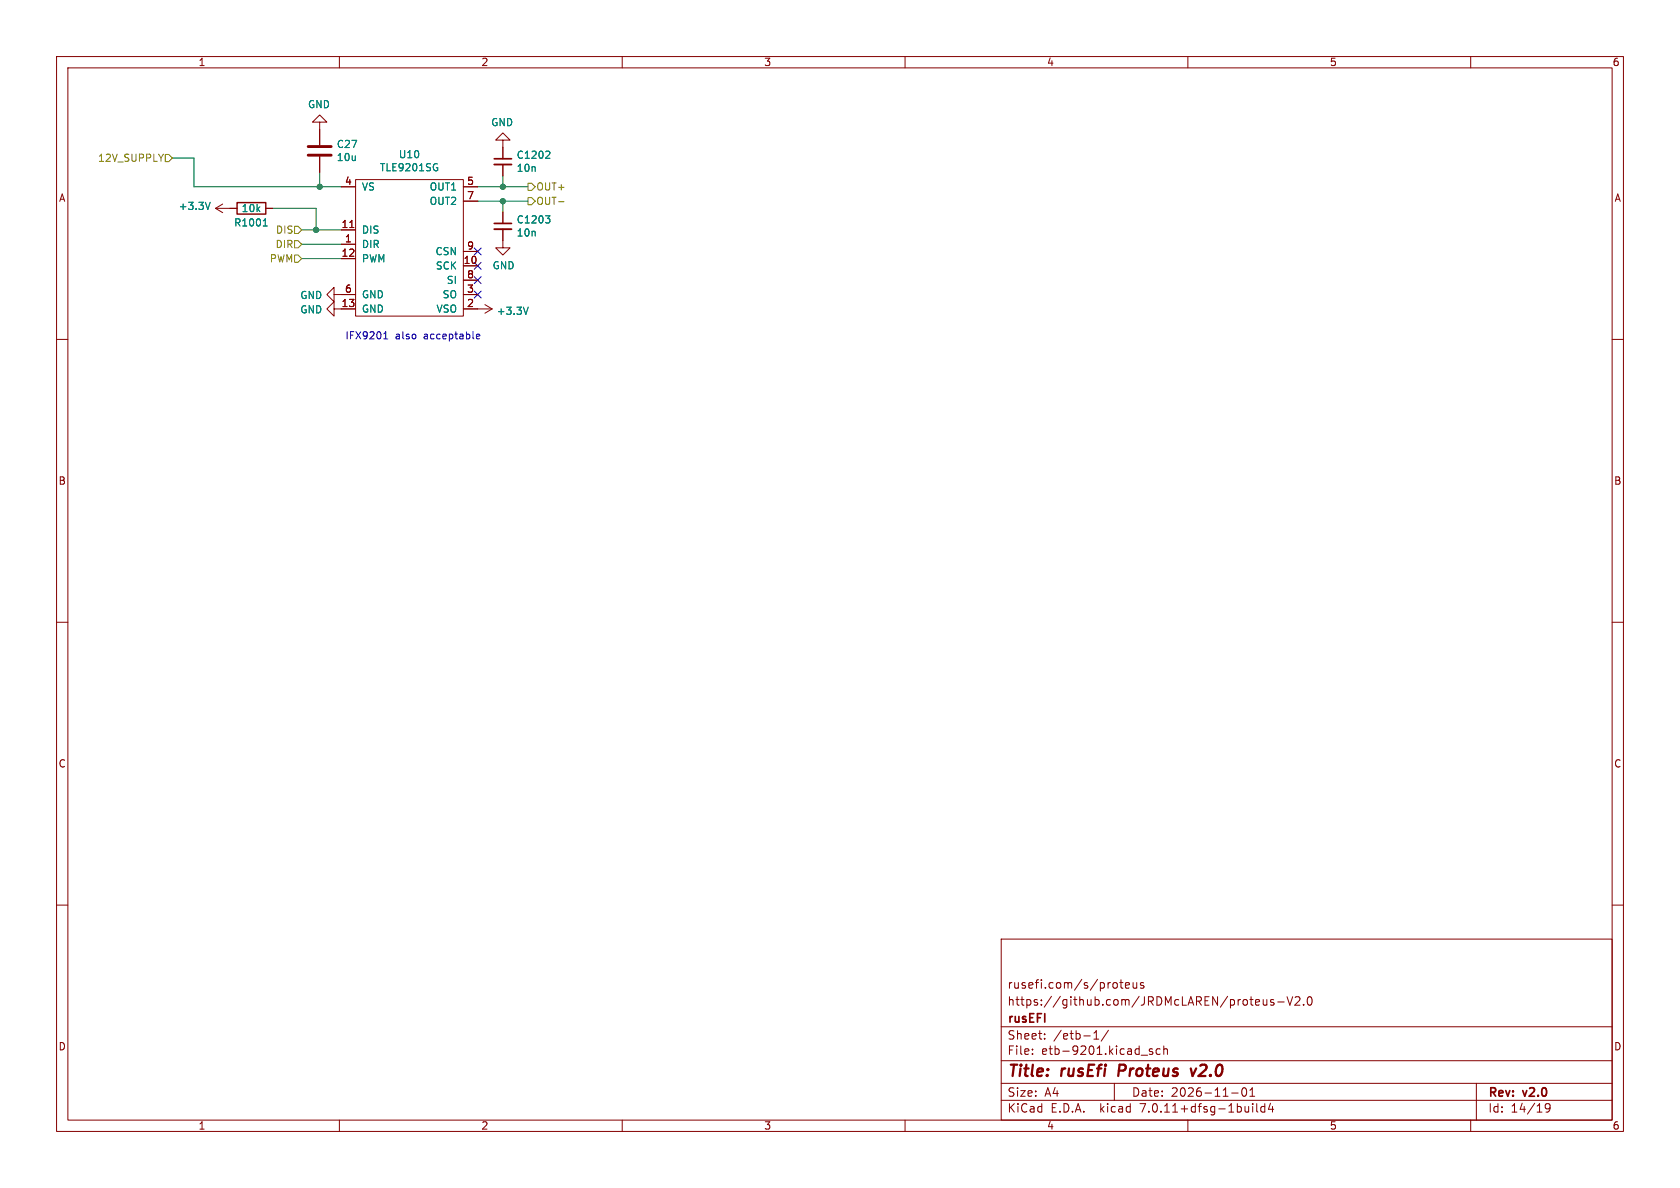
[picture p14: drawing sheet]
<svg xmlns="http://www.w3.org/2000/svg" width="297mm" height="210mm" viewBox="0 0 297 210" stroke-linecap="round" stroke-linejoin="round" font-family="sans-serif">
<defs><g id="words">
<g font-size="2.8" fill="#840000">
<text x="178" y="190.9">Title:</text>
<text x="187.7" y="190.9">rusEfi</text>
<text x="198.6" y="190.9">Proteus</text>
<text x="212.2" y="190.9">v2.0</text>
</g>
<g font-size="2.1" fill="#840000">
<text x="178" y="178">https://github.com/JRDMcLAREN/proteus-V2.0</text>
<text x="178" y="175">rusefi.com/s/proteus</text>
<text x="178" y="184">Sheet:</text>
<text x="178" y="181.2">rusEFI</text>
<text x="186.2" y="184">/etb-1/</text>
<text x="178" y="186.7">File:</text>
<text x="184.1" y="186.7">etb-9201.kicad_sch</text>
<text x="178" y="196.9">KiCad</text>
<text x="178" y="194.1">Size:</text>
<text x="184.7" y="194.1">A4</text>
<text x="185.7" y="196.9">E.D.A.</text>
<text x="194.6" y="196.9">kicad</text>
<text x="200" y="194.1">Date:</text>
<text x="201.8" y="196.9">7.0.11+dfsg-1build4</text>
<text x="207" y="194.1">2026-11-01</text>
<text x="263" y="194.3">Rev:</text>
<text x="263" y="196.9">Id:</text>
<text x="267.1" y="196.9">14/19</text>
<text x="269.4" y="194.3">v2.0</text>
</g>
<g font-size="1.8" fill="#840000">
<text x="35" y="11.9">1</text>
<text x="85" y="11.9">2</text>
<text x="135" y="11.9">3</text>
<text x="185" y="11.9">4</text>
<text x="235" y="11.9">5</text>
<text x="285" y="11.9">6</text>
<text x="10.3" y="35.9">A</text>
<text x="60.9" y="32.8">4</text>
<text x="82.5" y="32.8">5</text>
<text x="82.5" y="35.3">7</text>
<text x="285.3" y="35.9">A</text>
<text x="60.3" y="40.4">11</text>
<text x="60.3" y="45.5">12</text>
<text x="60.9" y="42.9">1</text>
<text x="81.9" y="46.7">10</text>
<text x="82.5" y="44.2">9</text>
<text x="60.9" y="51.8">6</text>
<text x="82.5" y="51.8">3</text>
<text x="82.5" y="49.3">8</text>
<text x="60.3" y="54.4">13</text>
<text x="82.5" y="54.4">2</text>
<text x="10.3" y="85.9">B</text>
<text x="285.3" y="85.9">B</text>
<text x="10.3" y="135.9">C</text>
<text x="285.3" y="135.9">C</text>
<text x="10.3" y="185.9">D</text>
<text x="285.3" y="185.9">D</text>
<text x="35" y="199.9">1</text>
<text x="85" y="199.9">2</text>
<text x="135" y="199.9">3</text>
<text x="185" y="199.9">4</text>
<text x="235" y="199.9">5</text>
<text x="285" y="199.9">6</text>
</g>
<g font-size="1.8" fill="#008484">
<text x="54.4" y="19.3">GND</text>
<text x="86.7" y="22.5">GND</text>
<text x="59.4" y="26.4">C27</text>
<text x="59.4" y="28.7">10u</text>
<text x="70.4" y="28.2">U10</text>
<text x="91.2" y="28.3">C1202</text>
<text x="63.9" y="33.9">VS</text>
<text x="67.1" y="30.5">TLE9201SG</text>
<text x="75.9" y="33.9">OUT1</text>
<text x="91.2" y="30.6">10n</text>
<text x="31.5" y="37.3">+3.3V</text>
<text x="41.3" y="40.2">R1001</text>
<text x="42.6" y="37.7">10k</text>
<text x="63.9" y="41.5">DIS</text>
<text x="75.9" y="36.4">OUT2</text>
<text x="91.2" y="39.7">C1203</text>
<text x="63.9" y="44">DIR</text>
<text x="63.9" y="46.6">PWM</text>
<text x="76.9" y="45.3">CSN</text>
<text x="76.9" y="47.9">SCK</text>
<text x="87" y="47.8">GND</text>
<text x="91.2" y="42">10n</text>
<text x="53" y="53.1">GND</text>
<text x="63.9" y="52.9">GND</text>
<text x="78.2" y="52.9">SO</text>
<text x="78.9" y="50.4">SI</text>
<text x="53" y="55.6">GND</text>
<text x="63.9" y="55.5">GND</text>
<text x="77.1" y="55.5">VSO</text>
<text x="87.7" y="55.9">+3.3V</text>
</g>
<g font-size="1.8" fill="#848400">
<text x="17.2" y="28.8">12V_SUPPLY</text>
<text x="94.7" y="33.9">OUT+</text>
<text x="48.7" y="41.5">DIS</text>
<text x="94.7" y="36.4">OUT-</text>
<text x="47.6" y="46.6">PWM</text>
<text x="48.6" y="44">DIR</text>
</g>
<g font-size="1.8" fill="#0000c2">
<text x="61" y="60.1">IFX9201</text>
<text x="69.9" y="60.1">also</text>
<text x="75" y="60.1">acceptable</text>
</g>
</g></defs>
<g fill="none" stroke="#840000" stroke-width=".18">
<path d="M10 10h277v190h-277zM12 12h273v186h-273zM60 10v2M110 10v2M160 10v2M210 10v2M260 10v2M38.1 36.8l1.3 .8M38.1 36.8h3.8M39.4 36.1l-1.3 .7M47 36.8h1.3M56.5 21.6h1.3l-1.3-1.3-1.3 1.3h1.3v4.1"/>
<path d="M56.5 27.7v2.8M60.3 33h2.6M62.9 31.8h19v24.1h-19zM81.9 33h2.6M81.9 35.6h2.6M88.9 24.8h1.3l-1.3-1.3-1.3 1.3h1.3v3.3M88.9 29.1v2M88.9 37.5v2M10 60h2M59.1 52.1v-1.3l-1.3 1.3 1.3 1.2v-1.2h3.8M59.1 54.6v-1.3l-1.3 1.3 1.3 1.3v-1.3h3.8M60.3 43.2h2.6"/>
<path d="M60.3 40.6h2.6M60.3 45.7h2.6M61.8 40.2h.8M81.9 47h2.6M81.9 54.6h5.1M81.9 52.1h2.6M81.9 49.5h2.6M81.9 44.5h2.6M85.7 53.8l1.3 .8M87 54.6l-1.3 .8M88.9 40.5v3.3h1.3l-1.3 1.3-1.3-1.3h1.3M285 60h2"/>
<path d="M10 110h2M285 110h2M10 160h2M285 160h2M177 166h108v32h-108zM197.5 173.8v.8M198 173.7h.5M198.2 173.2v1.3l.3 .2M199 174.2l.7-.1-.1-.3-.4-.1-.2 .2v.7h.6M200.3 173.7l.1 .9 .3 .1 .3-.1M201 173.7v1M202.2 173.8l-.4-.1-.2 .2 .1 .2 .5 .2v.3h-.6"/>
<path d="M222 177.6h.6M222 176.8l.5-.1 .2 .4-.7 .1M223.3 176.7l.1 .9 .3 .1 .3-.1M224 176.7v1M225.2 176.8l-.4-.1-.2 .2 .1 .2 .5 .2v.3h-.6M225.9 177.1h1.1M227.5 176.2l.5 1.5 .5-1.5M229 176.3l.5-.1 .2 .1 .1 .3-.9 1.1h.9M230.5 177.6v.1M231.2 176.3l.3-.1a.81 .81 0 0 1 .5 .6 .81 .81 0 0 1-.3 .8l-.1 .1a.81 .81 0 0 1-.4-1.4zM60 198v2M110 198v2"/>
<path d="M160 198v2M177 194.5h108M177 191.5h108M177 187.5h108M177 181.5h108M182.5 186.3v.1M182.5 185.5v.1M184.7 183.6v.1M184.7 182.8v.1M193.4 183.7h.8M193.4 182.6l.4-.4v1.5M196 182.1l-1.3 2"/>
<path d="M197 191.5v3M201.7 186.5h1.2M203.7 185.5l-.3-.1-.2 .2v.2l.5 .2v.3h-.5M205.1 185.5l-.4-.1-.3 .3v.4l.1 .2h.6M205.7 185.5l.3-.1 .3 .1 .1 .9M205.7 184.9v1.5M210 198v2M217.7 193.2h1.2M219.7 192.4l.2-.1a.81 .81 0 0 1 .6 .6 .81 .81 0 0 1-.3 .8l-.2 .1a.81 .81 0 0 1-.3-1.4zM221 193.8h.8M221 192.7l.4-.4v1.5M221.5 195.1v.1"/>
<path d="M221.5 195.6v1M222.2 195.1v1.3l.2 .2M223.6 195.7l-.4-.1-.3 .3v.4l.1 .2h.6M223.6 195.1v1.5M224.6 195l-.4 1.1h1M225 195.6v1M260 198v2M261 191.5v6.5M274 195.7l-.3 .3h-.2l-.3-.3 .1-.5 .4-.1 .3 .1a.99 .99 0 0 1-.4 1.4h-.3"/>
</g>
<path d="M197.9 188.2l-.2 2M210.5 188.9l.3 1.3 .7-1.3" fill="none" stroke="#840000" stroke-width=".4"/>
<path d="M37.2 35.8l-.5 1.2M46.5 39.9h.8M46.7 39l.2-.3v1.2M77.1 29.7h.3v.4l-.3 .1M77.2 28.9l.1 .1M96.4 38.1h.8l-.4 .5M97 38.6l.2 .3v.3l-.2 .2M97 26.7l.2 .3v.3l-.8 .7h.8M93.4 54.3l-.4 1.3" fill="none" stroke="#008484" stroke-width=".18"/>
<path d="M41.9 35.8h5.1v2h-5.1z" fill="none" stroke="#840000" stroke-width=".25"/>
<path d="M87.4 29.1h3M87.4 40.5h3" fill="none" stroke="#840000" stroke-width=".33"/>
<path d="M87.4 39.5h3M87.4 28.1h3" fill="none" stroke="#840000" stroke-width=".3"/>
<path d="M54.5 27.4h4M54.5 25.9h4" fill="none" stroke="#840000" stroke-width=".51"/>
<path d="M29.2 27.3h.6l.7 .6-.7 .7h-.6zM93.3 32.4h.7l.6 .6-.6 .7h-.7zM93.3 34.9h.7l.6 .7-.6 .6h-.7zM98.7 35.7h1M52.1 45.1h.6l.6 .6-.6 .7h-.6zM52.1 40h.6l.6 .6-.6 .7h-.6zM52.1 42.5h.6l.6 .7-.6 .6h-.6z" fill="none" stroke="#848400" stroke-width=".18"/>
<path d="M67.8 59.9h.8M67.8 59l.4-.4v1.3M84.2 59.5l.6-.1v-.3h-.4l-.2 .1 .1 .7h.5" fill="none" stroke="#0000c2" stroke-width=".18"/>
<path d="M30.5 27.9h3.8v5.1h26M48.3 36.8h7.6v3.8M56.5 30.5v2.5M84.5 33h8.8M84.5 35.6h8.8M88.9 31.1v1.9M88.9 35.6v1.9M53.3 43.2h7M53.3 40.6h7M53.3 45.7h7" fill="none" stroke="#008400" stroke-width=".18"/>
<path d="M83.8 48.9l1.3 1.2M83.8 43.8l1.3 1.3M83.8 51.5l1.3 1.2M83.8 46.4l1.3 1.2M85.1 48.9l-1.3 1.2M85.1 43.8l-1.3 1.3M85.1 51.5l-1.3 1.2M85.1 46.4l-1.3 1.2" fill="none" stroke="#000084" stroke-width=".18"/>
<g fill="#008400" stroke="#008400" stroke-width=".18">
<circle cx="56.5" cy="33" r=".46"/>
<circle cx="88.9" cy="35.6" r=".46"/>
<circle cx="55.9" cy="40.6" r=".46"/>
<circle cx="88.9" cy="33" r=".46"/>
</g>
<use href="#words"/>
</svg>
